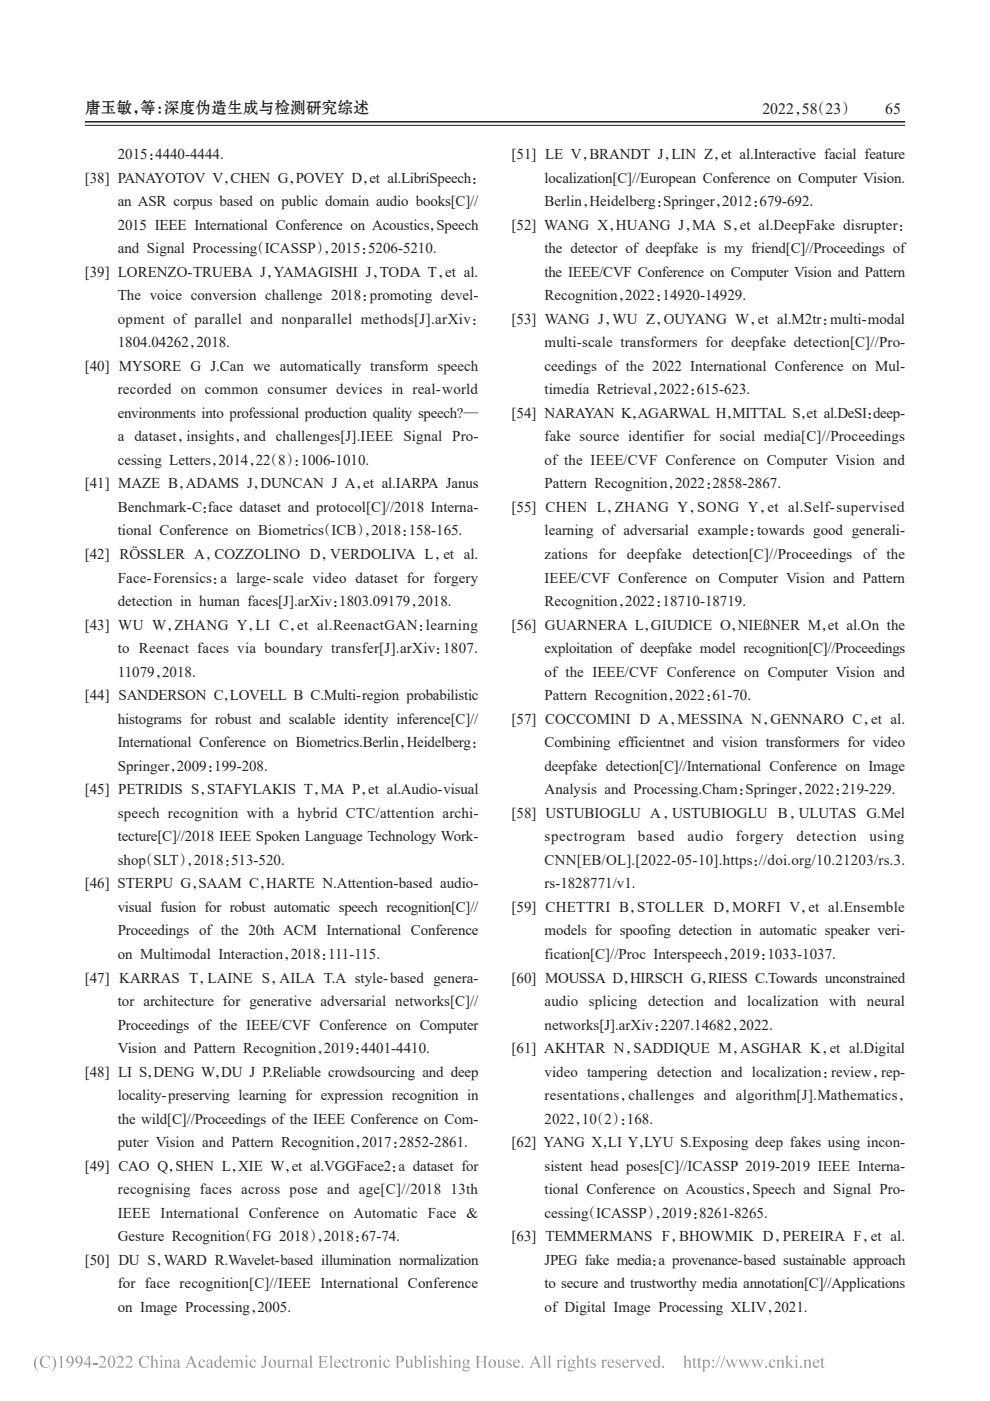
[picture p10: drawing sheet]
<svg xmlns="http://www.w3.org/2000/svg" width="210mm" height="297mm" viewBox="0 0 210 297" stroke-linecap="round" stroke-linejoin="round" font-family="sans-serif">
<defs><g id="words">
<g font-size="3.4" fill="#231f20">
<text x="18" y="23.9">唐玉敏，</text>
<text x="29.7" y="23.9">等：</text>
<text x="34.8" y="23.9">深度伪造生成与检测研究综述</text>
<text x="161.7" y="24.1">2022，（23）</text>
<text x="170.1" y="24.1">58</text>
<text x="187.7" y="24.1">65</text>
</g>
<g font-size="3.2" fill="#231f20">
<text x="25" y="33.7">2015：</text>
<text x="32.9" y="33.7">4440-4444.</text>
<text x="108.5" y="33.7">[51] LE V，</text>
<text x="125" y="33.7">BRANDT J，</text>
<text x="142.4" y="33.7">LIN Z，</text>
<text x="152.9" y="33.7">et al.Interactive facial feature</text>
<text x="18" y="38.7">[38] PANAYOTOV V，</text>
<text x="48.9" y="38.7">CHEN G，</text>
<text x="62.8" y="38.7">POVEY D，</text>
<text x="78.4" y="38.7">et al.LibriSpeech：</text>
<text x="115.5" y="38.7">localization[C]//European Conference on Computer Vision.</text>
<text x="25" y="43.7">an ASR corpus based on public domain audio books[C]//</text>
<text x="115.5" y="43.7">Berlin，</text>
<text x="125" y="43.7">Heidelberg：</text>
<text x="140.7" y="43.7">Springer，</text>
<text x="153.2" y="43.7">2012：</text>
<text x="161.1" y="43.7">679-692.</text>
<text x="25" y="48.7">2015 IEEE International Conference on Acoustics，</text>
<text x="25" y="53.7">and Signal Processing（ICASSP），</text>
<text x="70.1" y="53.7">2015：</text>
<text x="78.1" y="53.7">5206-5210.</text>
<text x="92.6" y="48.7">Speech</text>
<text x="108.5" y="48.7">[52] WANG X，</text>
<text x="115.5" y="53.7">the detector of deepfake is my friend[C]//Proceedings of</text>
<text x="130.7" y="48.7">HUANG J，</text>
<text x="146.8" y="48.7">MA S，</text>
<text x="156.9" y="48.7">et al.DeepFake disrupter：</text>
<text x="18" y="58.6">[39] LORENZO-TRUEBA J，</text>
<text x="58.1" y="58.6">YAMAGISHI J，</text>
<text x="80.5" y="58.6">TODA T，</text>
<text x="94.4" y="58.6">et al.</text>
<text x="115.5" y="58.6">the IEEE/CVF Conference on Computer Vision and Pattern</text>
<text x="25" y="63.6">The voice conversion challenge 2018：promoting devel-</text>
<text x="115.5" y="63.6">Recognition，</text>
<text x="132.6" y="63.6">2022：</text>
<text x="140.6" y="63.6">14920-14929.</text>
<text x="25" y="68.6">opment of parallel and nonparallel methods[J].arXiv：</text>
<text x="108.5" y="68.6">[53] WANG J，WU Z，OUYANG W，et al.M2tr：multi-modal</text>
<text x="25" y="73.6">1804.04262，</text>
<text x="41.7" y="73.6">2018.</text>
<text x="115.5" y="73.6">multi-scale transformers for deepfake detection[C]//Pro-</text>
<text x="18" y="78.6">[40] MYSORE G J.Can we automatically transform speech</text>
<text x="25" y="83.6">recorded on common consumer devices in real-world</text>
<text x="115.5" y="78.6">ceedings of the 2022 International Conference on Mul-</text>
<text x="115.5" y="83.6">timedia Retrieval，</text>
<text x="139.8" y="83.6">2022：</text>
<text x="147.8" y="83.6">615-623.</text>
<text x="25" y="88.6">environments into professional production quality speech?—</text>
<text x="108.5" y="88.6">[54] NARAYAN K，</text>
<text x="135.3" y="88.6">AGARWAL H，</text>
<text x="155.4" y="88.6">MITTAL S，</text>
<text x="171.1" y="88.6">et al.DeSI：</text>
<text x="185.2" y="88.6">deep-</text>
<text x="25" y="93.6">a dataset，insights，and challenges[J].IEEE Signal Pro-</text>
<text x="115.5" y="93.6">fake source identifier for social media[C]//Proceedings</text>
<text x="25" y="98.5">cessing Letters，</text>
<text x="46.3" y="98.5">2014，（8）：</text>
<text x="54.3" y="98.5">22</text>
<text x="63.8" y="98.5">1006-1010.</text>
<text x="115.5" y="98.5">of the IEEE/CVF Conference on Computer Vision and</text>
<text x="18" y="103.5">[41] MAZE B，</text>
<text x="39.4" y="103.5">ADAMS J，</text>
<text x="55.3" y="103.5">DUNCAN J A，</text>
<text x="77" y="103.5">et al.IARPA Janus</text>
<text x="115.5" y="103.5">Pattern Recognition，</text>
<text x="143.2" y="103.5">2022：</text>
<text x="151.1" y="103.5">2858-2867.</text>
<text x="25" y="108.5">Benchmark-C：</text>
<text x="25" y="113.5">tional Conference on Biometrics（ICB），</text>
<text x="44.1" y="108.5">face dataset and protocol[C]//2018 Interna-</text>
<text x="78.8" y="113.5">2018：</text>
<text x="86.7" y="113.5">158-165.</text>
<text x="108.5" y="108.5">[55] CHEN L，ZHANG Y，SONG Y，et al.Self-supervised</text>
<text x="115.5" y="113.5">learning of adversarial example：towards good generali-</text>
<text x="18" y="118.5">[42] RÖSSLER A，COZZOLINO D，VERDOLIVA L，et al.</text>
<text x="115.5" y="118.5">zations</text>
<text x="127" y="118.5">for</text>
<text x="133" y="118.5">deepfake</text>
<text x="146.9" y="118.5">detection[C]//Proceedings</text>
<text x="183.1" y="118.5">of the</text>
<text x="25" y="123.5">Face-Forensics：a large-scale video dataset for forgery</text>
<text x="115.5" y="123.5">IEEE/CVF Conference on Computer Vision and Pattern</text>
<text x="25" y="128.5">detection in human faces[J].arXiv：</text>
<text x="72" y="128.5">1803.09179，</text>
<text x="88.6" y="128.5">2018.</text>
<text x="115.5" y="128.5">Recognition，</text>
<text x="132.6" y="128.5">2022：</text>
<text x="140.6" y="128.5">18710-18719.</text>
<text x="18" y="133.5">[43] WU W，ZHANG Y，LI C，et al.ReenactGAN：learning</text>
<text x="108.5" y="133.5">[56] GUARNERA L，</text>
<text x="138.1" y="133.5">GIUDICE O，</text>
<text x="156.5" y="133.5">NIEßNER M，</text>
<text x="175.6" y="133.5">et al.On the</text>
<text x="25" y="138.5">to Reenact faces via boundary transfer[J].arXiv：1807.</text>
<text x="25" y="143.4">11079，</text>
<text x="34.4" y="143.4">2018.</text>
<text x="115.5" y="138.5">exploitation of deepfake model recognition[C]//Proceedings</text>
<text x="115.5" y="143.4">of the IEEE/CVF Conference on Computer Vision and</text>
<text x="18" y="148.4">[44] SANDERSON C，</text>
<text x="48.7" y="148.4">LOVELL B C.Multi-region probabilistic</text>
<text x="115.5" y="148.4">Pattern Recognition，</text>
<text x="143.2" y="148.4">2022：</text>
<text x="151.1" y="148.4">61-70.</text>
<text x="25" y="153.4">histograms for robust and scalable identity inference[C]//</text>
<text x="108.5" y="153.4">[57] COCCOMINI D A，MESSINA N，GENNARO C，et al.</text>
<text x="25" y="158.4">International Conference on Biometrics.Berlin，</text>
<text x="86.3" y="158.4">Heidelberg：</text>
<text x="115.5" y="158.4">Combining efficientnet and vision transformers for video</text>
<text x="25" y="163.4">Springer，</text>
<text x="37.5" y="163.4">2009：</text>
<text x="45.4" y="163.4">199-208.</text>
<text x="115.5" y="163.4">deepfake detection[C]//International Conference on Image</text>
<text x="18" y="168.4">[45] PETRIDIS S，</text>
<text x="25" y="173.4">speech recognition with a hybrid CTC/attention archi-</text>
<text x="43.9" y="168.4">STAFYLAKIS T，</text>
<text x="68.1" y="168.4">MA P，</text>
<text x="78.1" y="168.4">et al.Audio-visual</text>
<text x="108.5" y="173.4">[58] USTUBIOGLU A，USTUBIOGLU B，ULUTAS G.Mel</text>
<text x="115.5" y="168.4">Analysis and Processing.Cham：</text>
<text x="158.1" y="168.4">Springer，</text>
<text x="170.6" y="168.4">2022：</text>
<text x="178.6" y="168.4">219-229.</text>
<text x="25" y="178.4">tecture[C]//2018 IEEE Spoken Language Technology Work-</text>
<text x="115.5" y="178.4">spectrogram</text>
<text x="135.3" y="178.4">based</text>
<text x="145.8" y="178.4">audio</text>
<text x="156.1" y="178.4">forgery</text>
<text x="168.9" y="178.4">detection</text>
<text x="184.4" y="178.4">using</text>
<text x="25" y="183.4">shop（SLT），</text>
<text x="41.1" y="183.4">2018：</text>
<text x="49" y="183.4">513-520.</text>
<text x="115.5" y="183.4">CNN[EB/OL].[2022-05-10].https：</text>
<text x="161" y="183.4">//doi.org/10.21203/rs.3.</text>
<text x="18" y="188.3">[46] STERPU G，</text>
<text x="42.1" y="188.3">SAAM C，</text>
<text x="56.4" y="188.3">HARTE N.Attention-based audio-</text>
<text x="115.5" y="188.3">rs-1828771/v1.</text>
<text x="25" y="193.3">visual fusion for robust automatic speech recognition[C]//</text>
<text x="108.5" y="193.3">[59] CHETTRI B，STOLLER D，MORFI V，et al.Ensemble</text>
<text x="25" y="198.3">Proceedings of the 20th ACM International Conference</text>
<text x="25" y="203.3">on Multimodal Interaction，</text>
<text x="61.7" y="203.3">2018：</text>
<text x="69.6" y="203.3">111-115.</text>
<text x="115.5" y="198.3">models for spoofing detection in automatic speaker veri-</text>
<text x="115.5" y="203.3">fication[C]//Proc Interspeech，</text>
<text x="154.8" y="203.3">2019：</text>
<text x="162.8" y="203.3">1033-1037.</text>
<text x="18" y="208.3">[47] KARRAS T，LAINE S，AILA T.A style-based genera-</text>
<text x="108.5" y="208.3">[60] MOUSSA D，</text>
<text x="133.6" y="208.3">HIRSCH G，</text>
<text x="150.2" y="208.3">RIESS C.Towards unconstrained</text>
<text x="25" y="213.3">tor architecture for generative adversarial networks[C]//</text>
<text x="115.5" y="213.3">audio</text>
<text x="124.9" y="213.3">splicing</text>
<text x="137.5" y="213.3">detection</text>
<text x="151.6" y="213.3">and</text>
<text x="158.5" y="213.3">localization</text>
<text x="175.9" y="213.3">with</text>
<text x="183.9" y="213.3">neural</text>
<text x="25" y="218.3">Proceedings of the IEEE/CVF Conference on Computer</text>
<text x="115.5" y="218.3">networks[J].arXiv：</text>
<text x="140.1" y="218.3">2207.14682，</text>
<text x="156.8" y="218.3">2022.</text>
<text x="25" y="223.3">Vision and Pattern Recognition，</text>
<text x="68.7" y="223.3">2019：</text>
<text x="76.6" y="223.3">4401-4410.</text>
<text x="108.5" y="223.3">[61] AKHTAR N，SADDIQUE M，ASGHAR K，et al.Digital</text>
<text x="18" y="228.2">[48] LI S，</text>
<text x="25" y="233.2">locality-preserving learning for expression recognition in</text>
<text x="32.5" y="228.2">DENG W，</text>
<text x="46.9" y="228.2">DU J P.Reliable crowdsourcing and deep</text>
<text x="115.5" y="228.2">video tampering detection and localization：review，rep-</text>
<text x="115.5" y="233.2">resentations，challenges and algorithm[J].Mathematics，</text>
<text x="25" y="238.2">the wild[C]//Proceedings of the IEEE Conference on Com-</text>
<text x="115.5" y="238.2">2022，（2）：</text>
<text x="123.5" y="238.2">10</text>
<text x="133" y="238.2">168.</text>
<text x="25" y="243.2">puter Vision and Pattern Recognition，</text>
<text x="76.8" y="243.2">2017：</text>
<text x="84.7" y="243.2">2852-2861.</text>
<text x="108.5" y="243.2">[62] YANG X，</text>
<text x="128.9" y="243.2">LI Y，</text>
<text x="136.7" y="243.2">LYU S.Exposing deep fakes using incon-</text>
<text x="18" y="248.2">[49] CAO Q，</text>
<text x="37.2" y="248.2">SHEN L，</text>
<text x="50.5" y="248.2">XIE W，</text>
<text x="61.9" y="248.2">et al.VGGFace2：</text>
<text x="84.5" y="248.2">a dataset for</text>
<text x="115.5" y="248.2">sistent head poses[C]//ICASSP 2019-2019 IEEE Interna-</text>
<text x="25" y="253.2">recognising faces across pose and age[C]//2018</text>
<text x="95.6" y="253.2">13th</text>
<text x="115.5" y="253.2">tional Conference on Acoustics，</text>
<text x="159.6" y="253.2">Speech and Signal Pro-</text>
<text x="25" y="258.2">IEEE International Conference on Automatic Face &amp;</text>
<text x="25" y="263.2">Gesture Recognition（FG 2018），</text>
<text x="68.7" y="263.2">2018：</text>
<text x="76.7" y="263.2">67-74.</text>
<text x="108.5" y="263.2">[63] TEMMERMANS F，BHOWMIK D，PEREIRA F，et al.</text>
<text x="115.5" y="258.2">cessing（ICASSP），</text>
<text x="140.4" y="258.2">2019：</text>
<text x="148.3" y="258.2">8261-8265.</text>
<text x="18" y="268.2">[50] DU S，</text>
<text x="34.8" y="268.2">WARD R.Wavelet-based illumination normalization</text>
<text x="115.5" y="268.2">JPEG fake media：</text>
<text x="139.7" y="268.2">a provenance-based sustainable approach</text>
<text x="25" y="273.1">for face recognition[C]//IEEE International Conference</text>
<text x="115.5" y="273.1">to secure and trustworthy media annotation[C]//Applications</text>
<text x="25" y="278.1">on Image Processing，</text>
<text x="54.6" y="278.1">2005.</text>
<text x="115.5" y="278.1">of Digital Image Processing XLIV，</text>
<text x="164.2" y="278.1">2021.</text>
</g>
</g></defs>
<path d="M18 26.6h174" fill="none" stroke="#231f20" stroke-width=".21"/>
<path d="M18 25.8h174" fill="none" stroke="#231f20" stroke-width=".33"/>
<path d="M.1 0h.1M209.9 0h.1M0 .1h.1M210 .1h.1M0 296.9h.1M.1 297v.1M209.9 297v.1M210 296.9h.1" fill="none" stroke="#fff" stroke-width=".21"/>
<path d="M0 0h.1M210 0h.1M0 297v.1M210 297v.1" fill="none" stroke="#000" stroke-width=".21"/>
<g fill="#999">
<path d="M7.8 287.6l.4-.2a2.47 2.47 0 0 0 0 3.4 1.93 1.93 0 0 1-.4-3.2z" fill-rule="evenodd"/>
<path d="M133.5 288.4l.6-.2v.4l.4-.4a.18 .18 0 0 1 .3 .1 .18 .18 0 0 1-.2 .3l-.3-.1-.2 .2v1.1l.3 .1h-.9l.3-.1v-.2v-1.1z" fill-rule="evenodd"/>
<path d="M120.7 288.4l.5-.2 .9 .2-.1 .1h-.3a.68 .68 0 0 1-.1 .8 .68 .68 0 0 1-.8 .1v.2l.2 .1a.75 .75 0 0 1 1.1 .5 .93 .93 0 0 1-.8 .6 .93 .93 0 0 1-.9-.5l.3-.4-.2-.2 .3-.4-.3-.3zM120.9 288.4a.49 .49 0 0 0-.1 .6 .49 .49 0 0 0 .6 .2 .5 .5 0 0 0 .1-.6 .5 .5 0 0 0-.6-.2zM120.8 289.9l-.2 .3a.72 .72 0 0 0 .7 .3 .72 .72 0 0 0 .6-.4z" fill-rule="evenodd"/>
<path d="M124.6 287.7v.6h.4l-.4 .1v1.2l.2 .2 .3-.1a.38 .38 0 0 1-.5 .3 .38 .38 0 0 1-.3-.5v-1.1l-.3-.1z" fill-rule="evenodd"/>
<path d="M144.9 287.5l.6-.2v1.2a.55 .55 0 0 1 .7-.3 .55 .55 0 0 1 .3 .8v.8l.3 .1h-.9l.3-.2v-1a.35 .35 0 0 0-.3-.3 .35 .35 0 0 0-.4 .3v1.1l.2 .1h-.8l.3-.1v-2.1z" fill-rule="evenodd"/>
<path d="M95.4 287.5a.18 .18 0 0 1 .3 0 .18 .18 0 0 1-.3 0zM95.1 288.4l.6-.2v1.5l.3 .2h-.9l.3-.1v-.2v-1.1z" fill-rule="evenodd"/>
<path d="M18.9 287.4h.2v1.6h.3v.3h-.3v.6h-.3v-.6h-1v-.2zM18.8 287.8l-.8 1.2h.8z" fill-rule="evenodd"/>
<path d="M58.7 288.3h.6v1.1a.36 .36 0 0 0 .3 .4 .36 .36 0 0 0 .4-.3v-1.1l-.2-.1h.5v1.4l.3 .1-.6 .2v-.3a.52 .52 0 0 1-.6 .3 .52 .52 0 0 1-.4-.7v-.9z" fill-rule="evenodd"/>
<path d="M21.2 287.6a.77 .77 0 0 1 1.1 .2 .77 .77 0 0 1-.2 1.1l-.8 .8h.9l.3-.2-.1 .4h-1.5a2.08 2.08 0 0 0 1.1-2 .62 .62 0 0 0-1 .2z" fill-rule="evenodd"/>
<path d="M56.9 289.1a.85 .85 0 0 1 1.7 0 .85 .85 0 0 1-1.7 0zM57.5 288.4a.89 .89 0 0 0 .5 1.4 .92 .92 0 0 0-.4-1.5z" fill-rule="evenodd"/>
<path d="M25 287.6a.77 .77 0 0 1 1.1 .2 .77 .77 0 0 1-.3 1.1l-.8 .8h1l.3-.2-.2 .4h-1.4a2.65 2.65 0 0 0 1.1-1.9 .6 .6 0 0 0-.6-.3 .6 .6 0 0 0-.5 .4z" fill-rule="evenodd"/>
<path d="M71.1 288.5a.67 .67 0 0 1 .7-.3 .67 .67 0 0 1 .5 .7h-1.2a.6 .6 0 0 0 .4 .7 .6 .6 0 0 0 .7-.3 .73 .73 0 0 1-.9 .7 .73 .73 0 0 1-.4-1.1zM71.3 288.4l-.2 .4h.8a.4 .4 0 0 0-.2-.4 .4 .4 0 0 0-.4 0z" fill-rule="evenodd"/>
<path d="M103.6 289.1a.85 .85 0 0 1 1.7 0 .85 .85 0 0 1-1.7 0zM104.2 288.4a.89 .89 0 0 0 .4 1.4 .92 .92 0 0 0-.3-1.5z" fill-rule="evenodd"/>
<path d="M29.9 287.7a1.76 1.76 0 0 1 1.5-.2l.2-.1v.9a.9 .9 0 0 0-1.1-.7 .9 .9 0 0 0-.6 1.1 .96 .96 0 0 0 .6 1.1 .96 .96 0 0 0 1.2-.5 1.24 1.24 0 0 1-1.9 .3 1.24 1.24 0 0 1 .1-1.9z" fill-rule="evenodd"/>
<path d="M69.8 287.5l.6-.2v2.3v.2l.3 .1h-.9l.3-.1v-.2v-1.8l-.1-.2z" fill-rule="evenodd"/>
<path d="M34.1 287.5a.18 .18 0 0 1 .3 0 .18 .18 0 0 1-.3 0zM33.8 288.4l.6-.2v1.5l.3 .2h-.9l.3-.1v-.2v-1.1z" fill-rule="evenodd"/>
<path d="M34.7 288.4l.6-.2v.3a.54 .54 0 0 1 .7-.3 .54 .54 0 0 1 .3 .7v.8l.3 .2h-.8l.2-.2v-1l-.2-.3-.5 .3v1l.3 .2h-.9l.3-.1v-.2v-1.1z" fill-rule="evenodd"/>
<path d="M36.9 288.5a.62 .62 0 0 1 .7-.3 .62 .62 0 0 1 .4 .6v.9h.3l-.4 .3-.2-.3a.51 .51 0 0 1-.9 .1 .51 .51 0 0 1 .4-.8l.5-.1v-.3a.32 .32 0 0 0-.4-.2 .32 .32 0 0 0-.2 .4h-.2zM37.1 289.3a.34 .34 0 0 0 .1 .5 .34 .34 0 0 0 .5-.2v-.6z" fill-rule="evenodd"/>
<path d="M93.1 287.5l.6-.2v1.2a.54 .54 0 0 1 .7-.3 .54 .54 0 0 1 .3 .8l.1 .8 .2 .1h-.8l.2-.2v-1a.35 .35 0 0 0-.3-.3 .35 .35 0 0 0-.4 .3v1.1l.3 .1h-.8l.2-.2v-2z" fill-rule="evenodd"/>
<path d="M12.5 287.7l.7-.3v2.3l.3 .2h-.9l.2-.1 .1-1.7-.1-.4z" fill-rule="evenodd"/>
<path d="M148.8 288.4l.6-.2v.4a.62 .62 0 0 1 .8-.3 .62 .62 0 0 1 .4 .7 .76 .76 0 0 1-.3 .8 .76 .76 0 0 1-.9 0v.7l.3 .3h-.9l.3-.2v-2.1zM149.6 288.6l-.2 .1v.6a.47 .47 0 0 0 .6 .6 .47 .47 0 0 0 .3-.7 .5 .5 0 0 0-.1-.6 .5 .5 0 0 0-.6 0z" fill-rule="evenodd"/>
<path d="M46.4 287.5l.5-.2v2.4l.3 .1-.6 .2v-.3a.74 .74 0 0 1-1 0 .74 .74 0 0 1-.1-1l.5-.5 .6 .2v-.7zM46 288.5a.75 .75 0 0 0-.2 .7 .75 .75 0 0 0 .6 .5l.2-.1v-.8a.38 .38 0 0 0-.2-.4 .38 .38 0 0 0-.4 .1z" fill-rule="evenodd"/>
<path d="M47.6 288.5a.67 .67 0 0 1 .7-.3 .67 .67 0 0 1 .5 .7h-1.2a.6 .6 0 0 0 .4 .8 .6 .6 0 0 0 .7-.4 .74 .74 0 0 1-.9 .7 .74 .74 0 0 1-.5-1.1zM47.7 288.4l-.1 .4h.8a.39 .39 0 0 0-.2-.4 .39 .39 0 0 0-.5 0z" fill-rule="evenodd"/>
<path d="M8.9 287.7a1.78 1.78 0 0 1 1.5-.2l.1-.1 .1 .9a.92 .92 0 0 0-1.1-.7 .92 .92 0 0 0-.6 1.1 .98 .98 0 0 0 .6 1.1 .98 .98 0 0 0 1.2-.5 1.24 1.24 0 0 1-1.9 .3 1.24 1.24 0 0 1 .1-1.9z" fill-rule="evenodd"/>
<path d="M52.1 287.5a.2 .2 0 0 1 .4 0 .2 .2 0 0 1-.4 0zM51.9 288.4l.6-.2v1.6l.2 .1h-.8l.2-.2v-1.2z" fill-rule="evenodd"/>
<path d="M23.2 287.6a.75 .75 0 0 1 .9-.1 .75 .75 0 0 1 .3 .9 1.09 1.09 0 0 1-1 1.5 1.75 1.75 0 0 1-.2-2.3zM23.5 287.5a2.28 2.28 0 0 0 0 2.3l.1 .1a1.76 1.76 0 0 0 .3-2.2z" fill-rule="evenodd"/>
<path d="M55.7 287.4h1.1l-.4 .3v1.4a.58 .58 0 0 1-.2 .7 .58 .58 0 0 1-.7-.1l.1-.2 .4 .4 .1-.2v-2z" fill-rule="evenodd"/>
<path d="M53.2 288.5a.56 .56 0 0 1 .6-.3 .56 .56 0 0 1 .4 .5 .27 .27 0 0 1-.3 0 .27 .27 0 0 1-.1-.3 .6 .6 0 0 0-.6 .3 .6 .6 0 0 0 .2 .8 .55 .55 0 0 0 .5 .2 .55 .55 0 0 0 .5-.4 .76 .76 0 0 1-1 .6 .76 .76 0 0 1-.5-1z" fill-rule="evenodd"/>
<path d="M122.2 287.5l.5-.2v1.2a.55 .55 0 0 1 .7-.2 .55 .55 0 0 1 .4 .7v.7l.2 .2h-.8l.2-.2v-1a.35 .35 0 0 0-.3-.3 .35 .35 0 0 0-.4 .3v1l.3 .2h-.8l.2-.1v-.2v-1.8v-.2z" fill-rule="evenodd"/>
<path d="M139.4 287.5l.5-.2v2.4l.3 .1-.6 .2v-.3a.74 .74 0 0 1-1 0 .74 .74 0 0 1 0-1l.4-.5 .6 .2v-.7zM139 288.5a.77 .77 0 0 0 .5 1.2l.1-.1v-.8a.39 .39 0 0 0-.2-.4 .39 .39 0 0 0-.4 .1z" fill-rule="evenodd"/>
<path d="M116.2 287.5l.5-.2v2.5l.3 .1h-.8l.2-.3v-1.9z" fill-rule="evenodd"/>
<path d="M80.5 287.5a.19 .19 0 0 1 .3 0 .19 .19 0 0 1-.3 0zM80.2 288.4l.6-.2v1.6l.3 .1h-.8l.2-.2v-1.2z" fill-rule="evenodd"/>
<path d="M129.1 288.5a.67 .67 0 0 1 .7-.3 .67 .67 0 0 1 .5 .7h-1.2a.6 .6 0 0 0 .4 .7 .6 .6 0 0 0 .7-.3 .73 .73 0 0 1-.9 .7 .73 .73 0 0 1-.4-1.1zM129.3 288.4l-.2 .4h.8a.4 .4 0 0 0-.2-.4 .4 .4 0 0 0-.4 0z" fill-rule="evenodd"/>
<path d="M72.8 288.5a.56 .56 0 0 1 .6-.3 .56 .56 0 0 1 .4 .5 .27 .27 0 0 1-.3 0 .27 .27 0 0 1-.1-.3 .6 .6 0 0 0-.6 .3 .6 .6 0 0 0 .2 .8 .55 .55 0 0 0 .5 .2 .55 .55 0 0 0 .5-.4 .76 .76 0 0 1-1 .6 .76 .76 0 0 1-.4-1z" fill-rule="evenodd"/>
<path d="M31.8 287.5l.6-.2v1.2a.54 .54 0 0 1 .7-.3 .54 .54 0 0 1 .3 .8v.8l.3 .1h-.9l.3-.2v-1a.35 .35 0 0 0-.3-.3 .35 .35 0 0 0-.4 .3v1.1l.3 .1h-.8l.2-.2v-2z" fill-rule="evenodd"/>
<path d="M153.7 287.3h.1l-.8 2.7h-.2z" fill-rule="evenodd"/>
<path d="M168.7 287.5a.2 .2 0 0 1 .4 0 .2 .2 0 0 1-.4 0zM168.5 288.4l.6-.2v1.5l.3 .2h-.9l.3-.1v-.2v-1.1z" fill-rule="evenodd"/>
<path d="M75.1 288.4l.6-.2v.4l.4-.4a.18 .18 0 0 1 .2 .1 .18 .18 0 0 1-.1 .3l-.3-.1-.2 .2v1.1l.3 .1h-.9l.2-.1 .1-.2-.1-1.1z" fill-rule="evenodd"/>
<path d="M76.4 289.1a.85 .85 0 0 1 1.7 0 .85 .85 0 0 1-1.7 0zM77 288.5a.86 .86 0 0 0 .5 1.3 .91 .91 0 0 0-.4-1.5z" fill-rule="evenodd"/>
<path d="M64.1 288.4a.62 .62 0 0 1 .7-.2 .62 .62 0 0 1 .4 .6v.9h.2l-.3 .3-.3-.3a.51 .51 0 0 1-.9 .1 .51 .51 0 0 1 .5-.8l.4-.1v-.3a.36 .36 0 0 0-.4-.2 .36 .36 0 0 0-.2 .4l-.2-.1zM64.2 289.3v.2l.2 .3 .4-.2v-.6z" fill-rule="evenodd"/>
<path d="M134.8 288.3h.8l-.2 .2 .4 1 .4-1.1-.2-.1h.6l-.9 1.7-.7-1.6z" fill-rule="evenodd"/>
<path d="M44 288.4a.62 .62 0 0 1 .7-.2 .62 .62 0 0 1 .3 .6l.1 .9h.2l-.4 .3-.2-.3a.51 .51 0 0 1-.9 .1 .51 .51 0 0 1 .5-.8l.4-.1v-.3a.36 .36 0 0 0-.4-.2 .36 .36 0 0 0-.3 .4l-.1-.1zM44.1 289.3v.2l.1 .3 .5-.2v-.6z" fill-rule="evenodd"/>
<path d="M85.8 288.3h.6v1.1a.36 .36 0 0 0 .3 .4 .36 .36 0 0 0 .4-.3v-1.1l-.2-.1h.6v1.4l.2 .1-.6 .2v-.3a.54 .54 0 0 1-.6 .3 .54 .54 0 0 1-.4-.7v-.9z" fill-rule="evenodd"/>
<path d="M87.7 287.5l.6-.2v1.2a.7 .7 0 0 1 1-.1 .7 .7 0 0 1 .2 .9 .92 .92 0 0 1-1.5 .5v-2l-.1-.2zM88.3 288.7v1a.65 .65 0 0 0 1-.4 .65 .65 0 0 0-.7-.8z" fill-rule="evenodd"/>
<path d="M147.3 287.7l.1 .6h.3l-.3 .1v1.2l.1 .2 .2-.1a.32 .32 0 0 1-.3 .3 .32 .32 0 0 1-.3-.3v-1.3l-.3-.1z" fill-rule="evenodd"/>
<path d="M92 288.4l.9-.2v.6a.47 .47 0 0 0-.3-.4 .47 .47 0 0 0-.5 .1l.3 .4a.59 .59 0 0 1 .5 .8 .59 .59 0 0 1-.9 .2l-.1 .1v-.6a.48 .48 0 0 0 .3 .4 .48 .48 0 0 0 .5-.2l-.1-.2-.7-.4z" fill-rule="evenodd"/>
<path d="M40.6 287.4l.9 2.1 .4 .4h-1l.2-.1-.1-.7h-1l-.3 .6 .3 .2h-.8l.3-.2zM40.5 288l-.5 1h.9z" fill-rule="evenodd"/>
<path d="M16.3 287.5a.86 .86 0 0 1 1.1 .2 .86 .86 0 0 1 .1 1 1.38 1.38 0 0 1-1.5 1.2 1.21 1.21 0 0 0 1.1-1 .78 .78 0 0 1-1.1-.2 .78 .78 0 0 1 .3-1.2zM16.4 287.7a.64 .64 0 0 0-.1 .8 .64 .64 0 0 0 .8 .3 .74 .74 0 0 0-.5-1.2z" fill-rule="evenodd"/>
<path d="M65.5 287.5l.6-.2v2.4l.3 .2h-.9l.3-.1v-2.1z" fill-rule="evenodd"/>
<path d="M98.4 288.4l.4-.2 .9 .2-.3 .1a.68 .68 0 0 1-.1 .8 .68 .68 0 0 1-.8 .1l-.1 .2 .2 .1a.72 .72 0 0 1 1.1 .5 .9 .9 0 0 1-.8 .6 .9 .9 0 0 1-.8-.5l.3-.4-.2-.3 .3-.3-.3-.3zM98.6 288.4a.49 .49 0 0 0-.1 .6 .49 .49 0 0 0 .6 .2 .5 .5 0 0 0 .1-.6 .5 .5 0 0 0-.6-.2zM98.5 289.9l-.2 .3a.73 .73 0 0 0 .7 .3 .73 .73 0 0 0 .6-.4z" fill-rule="evenodd"/>
<path d="M60.6 288.4l.6-.2v.4l.3-.3h.3a.23 .23 0 0 1-.1 .3 .23 .23 0 0 1-.3-.1l-.2 .2v1l.3 .2h-.9l.3-.1v-1.3z" fill-rule="evenodd"/>
<path d="M156.6 288.3h.7l-.2 .1 .5 1.1 .3-.8-.3-.4h.7l-.1 .2 .4 1 .4-1.1-.2-.1h.4l-.7 1.7-.5-1.1-.6 1.1-.6-1.5z" fill-rule="evenodd"/>
<path d="M74.6 287.7v.6h.4l-.4 .1 .1 1.2 .1 .2 .3-.1a.39 .39 0 0 1-.5 .3 .39 .39 0 0 1-.3-.5v-1.1l-.3-.1z" fill-rule="evenodd"/>
<path d="M105.4 288.3h.5v1.1a.36 .36 0 0 0 .3 .4 .36 .36 0 0 0 .4-.3v-1.1l-.2-.1h.6v1.4l.2 .1-.6 .2v-.3a.52 .52 0 0 1-.6 .3 .52 .52 0 0 1-.3-.7l-.1-.9z" fill-rule="evenodd"/>
<path d="M107.6 288.4l.8-.2v.6a.44 .44 0 0 0-.3-.4 .44 .44 0 0 0-.5 .1l.4 .4a.59 .59 0 0 1 .5 .8 .59 .59 0 0 1-.9 .2l-.2 .1v-.6a.48 .48 0 0 0 .4 .4 .48 .48 0 0 0 .5-.2l-.1-.2-.8-.6z" fill-rule="evenodd"/>
<path d="M109.1 288.5a.67 .67 0 0 1 .7-.3 .67 .67 0 0 1 .5 .7h-1.2a.6 .6 0 0 0 .4 .8 .6 .6 0 0 0 .7-.4 .74 .74 0 0 1-.9 .7 .74 .74 0 0 1-.4-1.1zM109.3 288.4l-.2 .4h.8a.39 .39 0 0 0-.2-.4 .39 .39 0 0 0-.4 0z" fill-rule="evenodd"/>
<path d="M127.5 288.4l.6-.2v.4l.2-.3 .3-.1a.2 .2 0 0 1 0 .4 .2 .2 0 0 1-.3-.1l-.2 .2v1l.3 .2h-.9l.2-.1v-1.3z" fill-rule="evenodd"/>
<path d="M113.6 287.4l.9 2.1 .4 .4h-1l.3-.1-.2-.7h-1l-.3 .6 .3 .2h-.7l.3-.2zM113.5 288l-.5 1h.9z" fill-rule="evenodd"/>
<path d="M48.9 288.4l.5-.2v.4a.55 .55 0 0 1 .5-.4 .55 .55 0 0 1 .5 .4 .53 .53 0 0 1 .7-.4 .53 .53 0 0 1 .4 .7v.9l.2 .1h-.8l.3-.1v-1a.35 .35 0 0 0-.4-.4 .35 .35 0 0 0-.4 .3v1.1l.3 .1h-.8l.2-.1v-1a.37 .37 0 0 0-.2-.4 .37 .37 0 0 0-.5 .2l.1 1.2 .2 .1h-.8l.2-.1v-.2v-1.1z" fill-rule="evenodd"/>
<path d="M119.6 287.5a.2 .2 0 0 1 .4 0 .2 .2 0 0 1-.4 0zM119.3 288.4l.6-.2v1.5l.3 .2h-.8l.2-.1v-1.3z" fill-rule="evenodd"/>
<path d="M118 288.4l.6-.2v.4l.4-.4a.18 .18 0 0 1 .2 .1 .18 .18 0 0 1-.1 .3l-.3-.1-.2 .2v1.1l.3 .1h-.9l.2-.1 .1-.2-.1-1.1z" fill-rule="evenodd"/>
<path d="M96.1 288.4l.5-.2v.3a.54 .54 0 0 1 .7-.3 .54 .54 0 0 1 .3 .7l.1 .8 .2 .2h-.8l.2-.2v-1l-.2-.3-.5 .3v1l.3 .2h-.8l.2-.1v-.2v-1.1z" fill-rule="evenodd"/>
<path d="M10.9 287.4a1.91 1.91 0 0 1 0 3.4 2.47 2.47 0 0 0 0-3.4z" fill-rule="evenodd"/>
<path d="M19.7 288.9h1v.3h-1z" fill-rule="evenodd"/>
<path d="M42.3 288.5a.59 .59 0 0 1 .7-.3 .59 .59 0 0 1 .4 .5 .29 .29 0 0 1-.3 0 .29 .29 0 0 1-.1-.3 .6 .6 0 0 0-.6 .3 .6 .6 0 0 0 .1 .8 .55 .55 0 0 0 .6 .2 .55 .55 0 0 0 .4-.4 .76 .76 0 0 1-.9 .7 .76 .76 0 0 1-.5-1.1z" fill-rule="evenodd"/>
<path d="M125.4 288.4l.9-.2v.6a.45 .45 0 0 0-.3-.4 .45 .45 0 0 0-.5 .1v.2l.3 .2a.59 .59 0 0 1 .5 .8 .59 .59 0 0 1-.9 .2l-.1 .1v-.6a.45 .45 0 0 0 .3 .4 .45 .45 0 0 0 .5-.2l-.1-.2-.7-.4z" fill-rule="evenodd"/>
<path d="M166.5 287.5l.6-.2v1.7l.6-.5-.1-.2h.7l-.9 .6 1 1h-.8l.1-.2-.6-.7v.8l.3 .1h-.9h.2l.1-.3v-1.9z" fill-rule="evenodd"/>
<path d="M81.5 288.5a.56 .56 0 0 1 .6-.3 .56 .56 0 0 1 .5 .5 .27 .27 0 0 1-.3 0 .27 .27 0 0 1-.1-.3 .6 .6 0 0 0-.6 .3 .6 .6 0 0 0 .1 .8 .55 .55 0 0 0 .6 .2 .55 .55 0 0 0 .4-.4 .76 .76 0 0 1-.9 .6 .76 .76 0 0 1-.5-1z" fill-rule="evenodd"/>
<path d="M83.8 287.4h.9a.76 .76 0 0 1 1 .9 .76 .76 0 0 1-1.2 .5v.9l.3 .2h-1l.3-.1v-.3v-1.8zM84.5 287.6v1.1a.57 .57 0 0 0 .8-.6 .57 .57 0 0 0-.8-.5z" fill-rule="evenodd"/>
<path d="M67.5 287.4h1.9v.6l-.2-.4h-1v1l.8-.1 .1-.3v.9l-.2-.4h-.7v1l.1 .1a.9 .9 0 0 0 1.2-.5l-.1 .6h-1.9l.2-.1 .1-.3v-1.8z" fill-rule="evenodd"/>
<path d="M132.2 288.5a.67 .67 0 0 1 .8-.3 .67 .67 0 0 1 .4 .7h-1.1a.6 .6 0 0 0 .3 .8 .6 .6 0 0 0 .8-.4 .74 .74 0 0 1-1 .7 .74 .74 0 0 1-.4-1.1zM132.4 288.4l-.1 .4h.7a.39 .39 0 0 0-.2-.4 .39 .39 0 0 0-.4 0z" fill-rule="evenodd"/>
<path d="M115.1 287.5l.6-.2v2.3v.2l.3 .1h-.9l.3-.1v-.2v-1.8l-.1-.2z" fill-rule="evenodd"/>
<path d="M130.7 288.4l.9-.2v.6a.44 .44 0 0 0-.3-.4 .44 .44 0 0 0-.5 .1l.3 .4a.59 .59 0 0 1 .5 .8 .59 .59 0 0 1-.9 .2l-.1 .1v-.6a.48 .48 0 0 0 .3 .4 .48 .48 0 0 0 .5-.2v-.2l-.8-.6z" fill-rule="evenodd"/>
<path d="M137 288.5a.67 .67 0 0 1 .8-.3 .67 .67 0 0 1 .4 .7h-1.1a.6 .6 0 0 0 .3 .8 .6 .6 0 0 0 .8-.4 .74 .74 0 0 1-1 .7 .74 .74 0 0 1-.4-1.1zM137.2 288.4l-.1 .4h.7a.39 .39 0 0 0-.2-.4 .39 .39 0 0 0-.4 0z" fill-rule="evenodd"/>
<path d="M61.8 288.4l.6-.2v.3a.54 .54 0 0 1 .7-.3 .54 .54 0 0 1 .4 .7v.9l.2 .1h-.8l.2-.2v-.8v-.4l-.2-.1-.5 .3v1l.3 .2h-.8l.2-.2v-1.2z" fill-rule="evenodd"/>
<path d="M100.8 287.4h1l-.3 .3v.9h1.2v-1l-.4-.2h1.1l-.3 .2-.1 .3 .1 1.8 .3 .2h-1.1l.4-.1v-1.1h-1.2v1.1l.3 .1h-1l.3-.1v-.3v-1.9z" fill-rule="evenodd"/>
<path d="M163.3 288.5a.59 .59 0 0 1 .7-.3 .59 .59 0 0 1 .4 .5 .29 .29 0 0 1-.3 0 .29 .29 0 0 1-.1-.3 .6 .6 0 0 0-.6 .3 .6 .6 0 0 0 .1 .8 .55 .55 0 0 0 .6 .2 .55 .55 0 0 0 .4-.4 .76 .76 0 0 1-.9 .7 .76 .76 0 0 1-.5-1.1z" fill-rule="evenodd"/>
<path d="M14.4 287.5a.93 .93 0 0 1 1.2 .3 .93 .93 0 0 1 0 1.2 1.34 1.34 0 0 1-1.5 .9 1.26 1.26 0 0 0 1.1-1 .77 .77 0 0 1-1.1-.3 .77 .77 0 0 1 .3-1.1zM14.7 287.6a.64 .64 0 0 0-.3 .8 .64 .64 0 0 0 .9 .3 .99 .99 0 0 0-.4-1.2z" fill-rule="evenodd"/>
<path d="M26.8 287.6a.77 .77 0 0 1 1.2 .2 .77 .77 0 0 1-.3 1.1l-.8 .8h1l.3-.2-.2 .4h-1.4a2.08 2.08 0 0 0 1.1-2 .62 .62 0 0 0-1.1 .2z" fill-rule="evenodd"/>
<path d="M148.3 287.7l.1 .6h.4l-.4 .1v1.2l.2 .2 .2-.1a.38 .38 0 0 1-.4 .3 .38 .38 0 0 1-.3-.5v-1.1l-.3-.1z" fill-rule="evenodd"/>
<path d="M89.7 287.5l.6-.2v2.4l.3 .2h-.9l.3-.1v-2.1z" fill-rule="evenodd"/>
<path d="M151.1 288.4a.2 .2 0 0 1 .4 0 .2 .2 0 0 1-.4 0zM151 289.8a.25 .25 0 0 1 .5 0 .25 .25 0 0 1-.5 0z" fill-rule="evenodd"/>
<path d="M152.7 287.3h.1l-.9 2.7h-.1z" fill-rule="evenodd"/>
<path d="M153.8 288.3h.8l-.2 .2 .4 1 .4-.8-.3-.4h.7l-.2 .2 .5 1 .3-1.1-.2-.1h.5l-.2 .2-.5 1.5-.5-1.1-.6 1.1-.6-1.5z" fill-rule="evenodd"/>
<path d="M159.3 288.3h.7l-.1 .3 .4 .9 .4-.8-.4-.4h.7l-.1 .2 .4 1 .4-1-.2-.2h.5l-.3 .2-.4 1.5-.6-1.1-.6 1.1z" fill-rule="evenodd"/>
<path d="M78.2 288.4l.6-.2v.3a.54 .54 0 0 1 .7-.3 .54 .54 0 0 1 .3 .7v.9l.3 .1h-.8l.2-.2v-.8l-.1-.4-.2-.1-.4 .3v1l.3 .2h-.9l.3-.2v-1.2z" fill-rule="evenodd"/>
<path d="M164.6 288.4l.6-.2v.3a.54 .54 0 0 1 .7-.3 .54 .54 0 0 1 .3 .7v.8l.3 .2h-.8l.2-.2v-1l-.2-.3-.5 .3v1l.3 .2h-.9l.3-.1v-.2v-1.1z" fill-rule="evenodd"/>
<path d="M91 287.5a.2 .2 0 0 1 .4 0 .2 .2 0 0 1-.4 0zM90.8 288.4l.5-.2 .1 1.5 .2 .2h-.8l.2-.1 .1-.2-.1-1.1z" fill-rule="evenodd"/>
<path d="M170.4 288.4l.6-.2v.3a.54 .54 0 0 1 .6-.3 .54 .54 0 0 1 .4 .7v.9l.2 .1h-.8l.3-.2v-.8l-.1-.4-.2-.1-.4 .3v1l.2 .2h-.8l.2-.2v-1.2z" fill-rule="evenodd"/>
<path d="M172.6 288.5a.67 .67 0 0 1 .8-.3 .67 .67 0 0 1 .4 .7h-1.2a.6 .6 0 0 0 .4 .7 .6 .6 0 0 0 .8-.3 .73 .73 0 0 1-1 .7 .73 .73 0 0 1-.4-1.1zM172.8 288.4l-.2 .4h.9a.4 .4 0 0 0-.3-.4 .4 .4 0 0 0-.4 0z" fill-rule="evenodd"/>
<path d="M174.4 287.7l.1 .6h.4l-.4 .1v1.2l.2 .2 .2-.1a.38 .38 0 0 1-.4 .3 .38 .38 0 0 1-.3-.5v-1.1l-.3-.1z" fill-rule="evenodd"/>
<circle cx="162.5" cy="289.8" r=".22"/>
<circle cx="110.8" cy="289.8" r=".22"/>
<circle cx="140.7" cy="289.8" r=".22"/>
<circle cx="169.9" cy="289.8" r=".22"/>
</g>
<use href="#words"/>
</svg>
